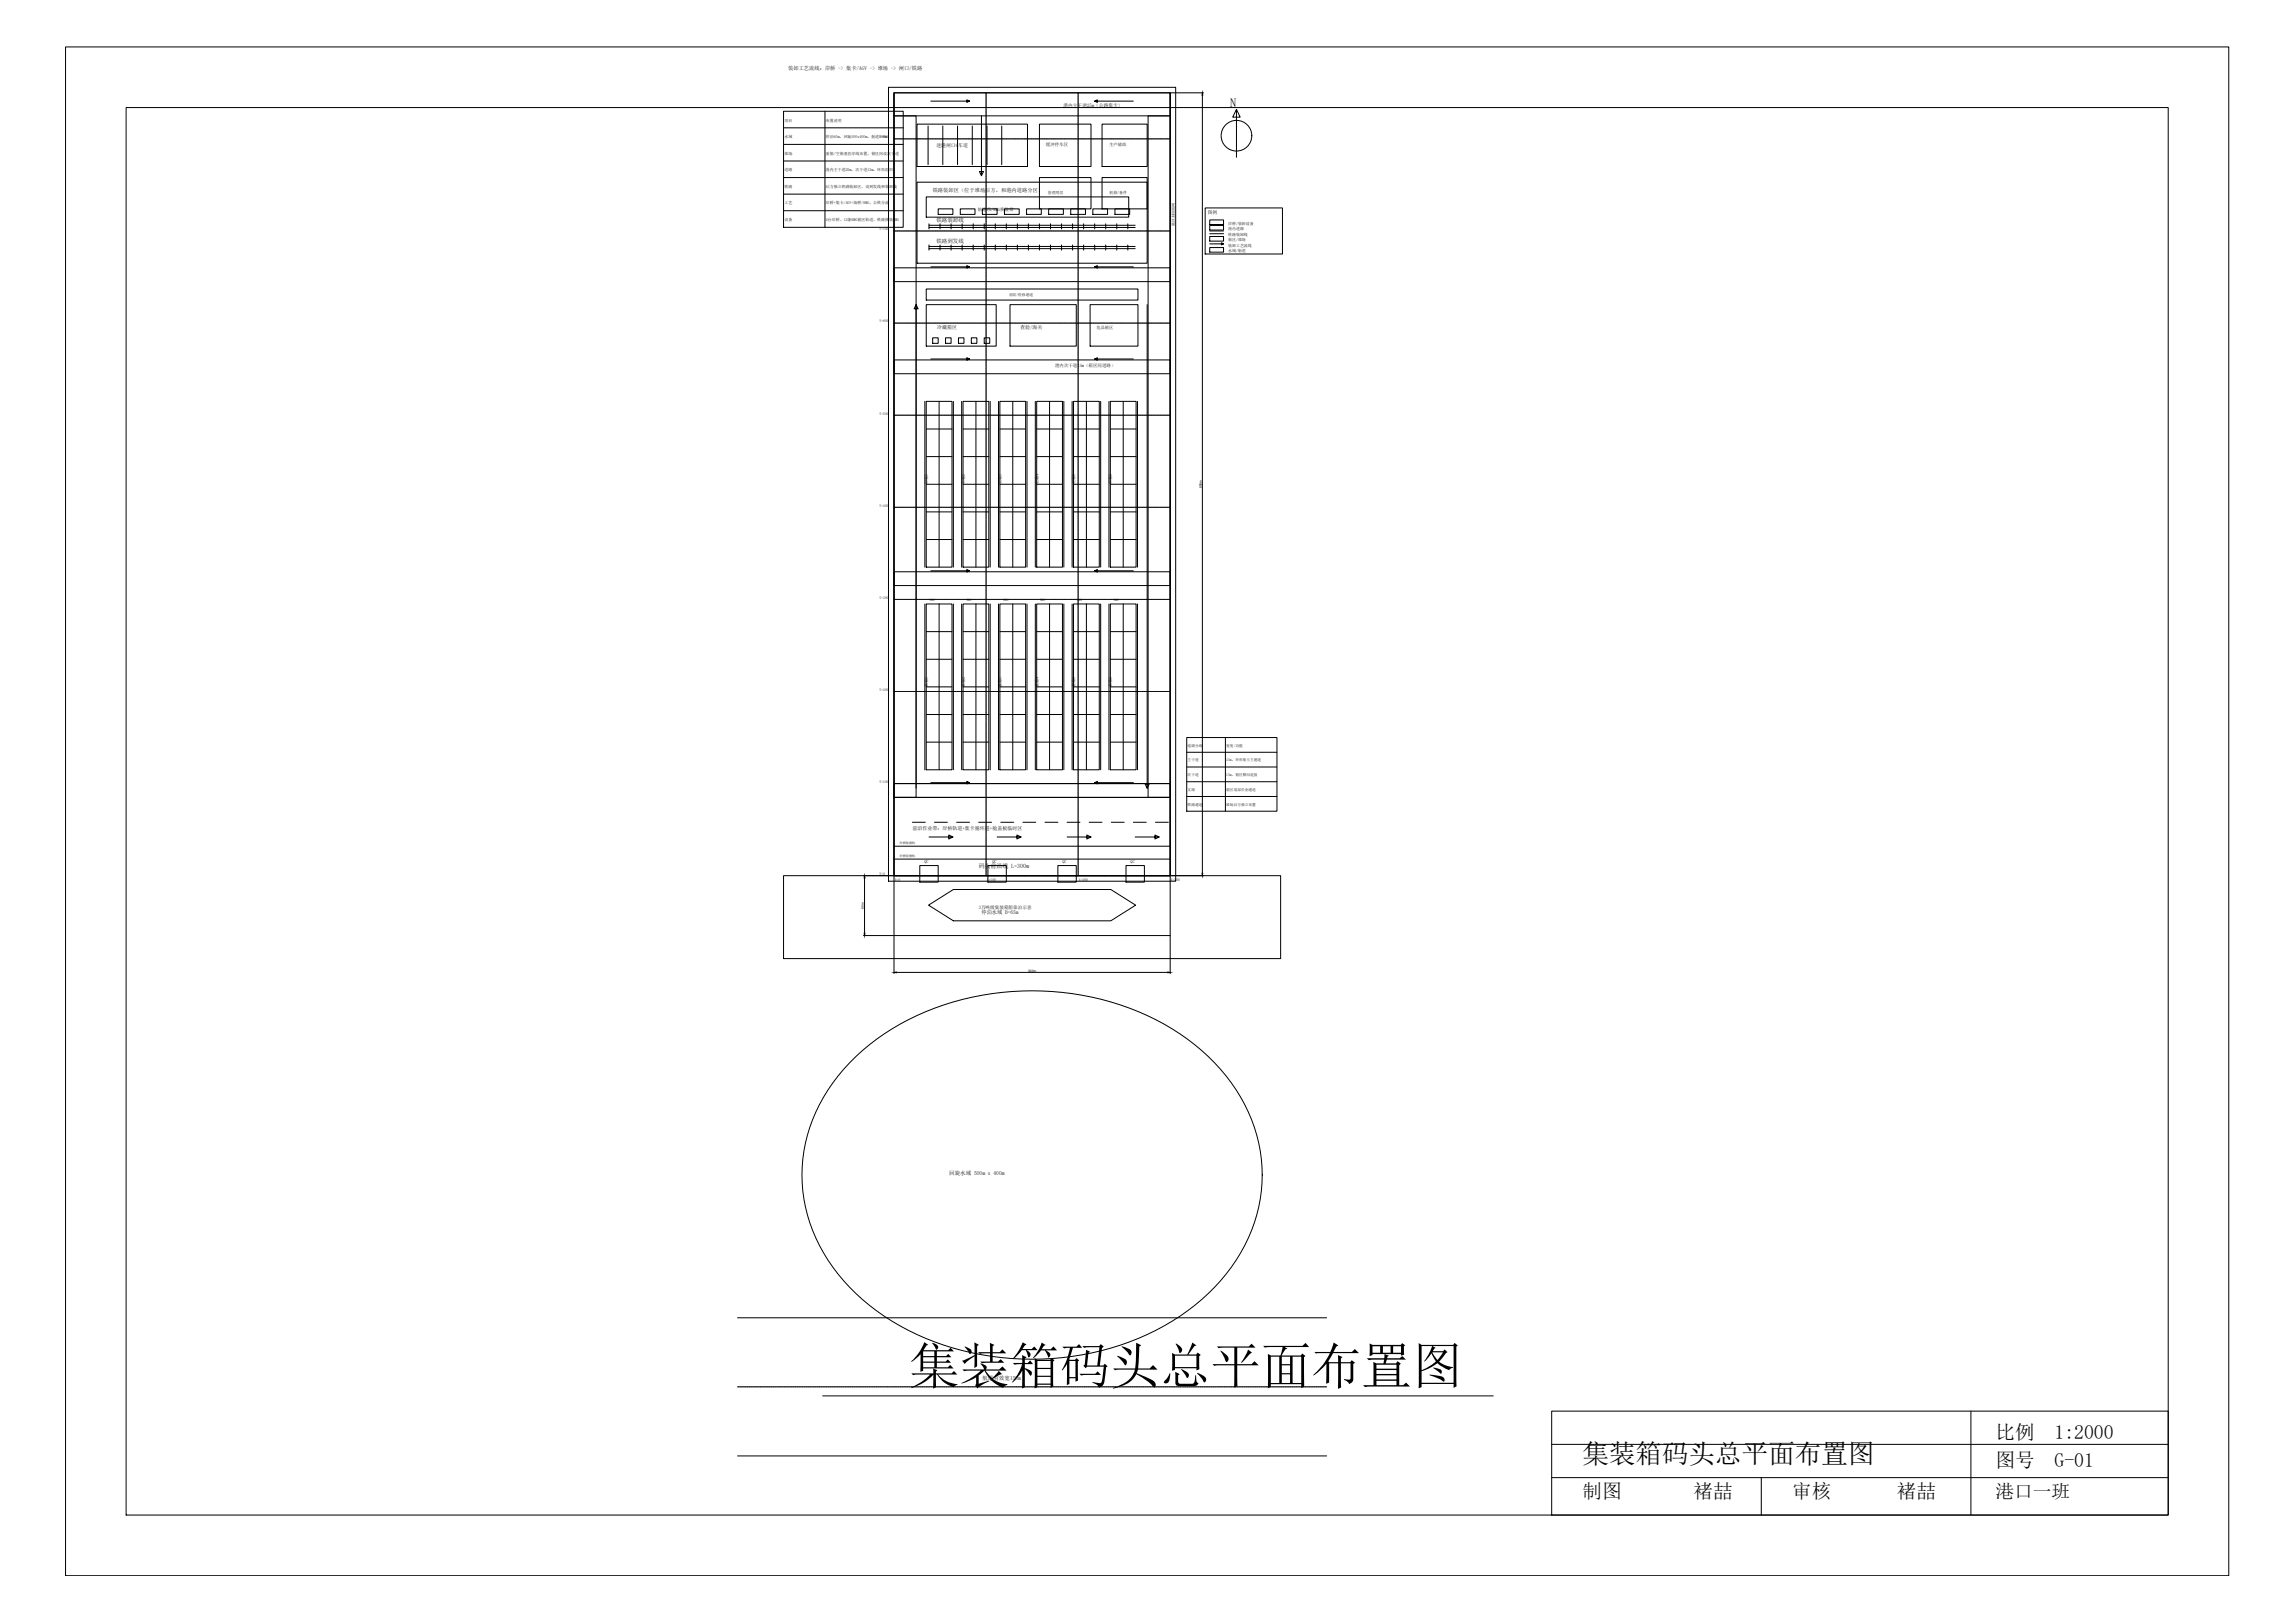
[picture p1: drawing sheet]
<svg xmlns="http://www.w3.org/2000/svg" width="841mm" height="594mm" viewBox="0 0 841 594" stroke-linecap="round" stroke-linejoin="round" font-family="sans-serif">
<defs><g id="words">
<text font-size="18.4" x="333.2" y="506.8">集装箱码头总平面布置图</text>
<text font-size="9.7" x="579.9" y="535.9">集装箱码头总平面布置图</text>
<g font-size="7.2">
<text x="731.3" y="527.1">比例</text>
<text x="752.9" y="527.1">1:2000</text>
<text x="731.3" y="537.4">图号</text>
<text x="752.9" y="537.4">G-01</text>
<text x="579.9" y="548.8">制图</text>
<text x="620.6" y="548.8">褚喆</text>
<text x="656.7" y="548.8">审核</text>
<text x="695.2" y="548.8">褚喆</text>
</g>
<text font-size="6.8" x="731.3" y="548.8">港口一班</text>
<text font-size="4.5" x="450.8" y="39.2">N</text>
<text font-size="2.2" x="358.7" y="318">码头前沿线 L=300m</text>
<g font-size="2">
<text x="343.1" y="81.2">铁路装卸线</text>
<text x="343.1" y="89">铁路到发线</text>
<text x="347.9" y="430.4">回旋水域 500m x 400m</text>
<text x="360" y="505.6">航道有效宽150m</text>
</g>
<g font-size="1.9">
<text x="288.8" y="25.6">装卸工艺流线：岸桥 -&gt; 集卡/AGV -&gt; 堆场 -&gt; 闸口/铁路</text>
<text x="341.8" y="70.4">铁路装卸区（位于堆场后方，和港内道路分区）</text>
<text x="359.7" y="334.9">停泊水域 B=65m</text>
</g>
<g font-size="1.8">
<text x="343.1" y="53.9">进港闸口6车道</text>
<text x="343.5" y="120.4">冷藏箱区</text>
<text x="373.8" y="120.4">查验/海关</text>
<text x="334.4" y="303.9">前沿作业带：岸桥轨道+集卡循环道+舱盖板临时区</text>
</g>
<g font-size="1.7">
<text x="389.7" y="39.1">港内主干道25m（公路集卡）</text>
<text x="442.6" y="78.5">图例</text>
<text x="358.7" y="332.9">3万吨级集装箱船靠泊示意</text>
</g>
<g font-size="1.6">
<text x="383.3" y="53.6">缓冲停车区</text>
<text x="358.3" y="77.2">轨道吊/RMG换装带</text>
<text x="386.6" y="134.5">港内次干道15m（箱区间道路）</text>
</g>
<g font-size="1.5">
<text x="406.6" y="53.6">生产辅助</text>
<text x="401.8" y="120.4">危品箱区</text>
<text x="338.7" y="316">QC</text>
<text x="363.7" y="316">QC</text>
<text x="389.3" y="316">QC</text>
<text x="414.3" y="316">QC</text>
</g>
<g font-size="1.4">
<text x="287.5" y="44.5">项目</text>
<text x="302.7" y="44.5">布置说明</text>
<text x="287.5" y="50.6">水域</text>
<text x="302.7" y="50.6">停泊65m，回旋500x400m，航道150m</text>
<text x="322.3" y="50.6">Y=800</text>
<text x="287.5" y="56.7">堆场</text>
<text x="302.7" y="56.7">重箱/空箱垂直岸线布置，箱区间设次干道</text>
<text x="287.5" y="62.7">道路</text>
<text x="302.7" y="62.7">港内主干道25m，次干道15m，环形组织</text>
<text x="287.5" y="68.8">铁路</text>
<text x="302.7" y="68.8">后方独立铁路装卸区，设到发线和装卸线</text>
<text x="383.9" y="71.1">管理用房</text>
<text x="406.6" y="71.1">机修/备件</text>
<text x="287.5" y="74.9">工艺</text>
<text x="302.7" y="74.9">岸桥+集卡/AGV+场桥/RMG，公铁分流</text>
<text x="287.5" y="80.9">设备</text>
<text x="302.7" y="80.9">4台岸桥、12条RMG箱区轨道、铁路换装RMG</text>
<text x="430.5" y="82.9" transform="rotate(-90 430.5 82.9)">港区封闭围网</text>
<text x="450.1" y="82.2">岸桥/装卸设备</text>
<text x="322.3" y="84.4">Y=700</text>
<text x="450.1" y="84.3">港内道路</text>
<text x="450.1" y="86.3">铁路装卸线</text>
<text x="450.1" y="88.3">箱区/堆场</text>
<text x="450.1" y="90.3">装卸工艺流线</text>
<text x="450.1" y="92.4">水域/航道</text>
<text x="369.8" y="108.5">消防/检修通道</text>
<text x="322.3" y="118.1">Y=600</text>
<text x="322.3" y="151.8">Y=500</text>
<text x="340" y="177.4" transform="rotate(-90 340 177.4)">空箱1</text>
<text x="353.5" y="177.4" transform="rotate(-90 353.5 177.4)">空箱2</text>
<text x="367" y="177.4" transform="rotate(-90 367 177.4)">空箱3</text>
<text x="380.5" y="177.4" transform="rotate(-90 380.5 177.4)">空箱4</text>
<text x="394" y="177.4" transform="rotate(-90 394 177.4)">空箱5</text>
<text x="407.5" y="177.4" transform="rotate(-90 407.5 177.4)">空箱6</text>
<text x="322.3" y="185.6">Y=400</text>
<text x="322.3" y="219.3">Y=300</text>
<text x="340" y="251.6" transform="rotate(-90 340 251.6)">重箱1</text>
<text x="353.5" y="251.6" transform="rotate(-90 353.5 251.6)">重箱2</text>
<text x="367" y="251.6" transform="rotate(-90 367 251.6)">重箱3</text>
<text x="380.5" y="251.6" transform="rotate(-90 380.5 251.6)">重箱4</text>
<text x="394" y="251.6" transform="rotate(-90 394 251.6)">重箱5</text>
<text x="407.5" y="251.6" transform="rotate(-90 407.5 251.6)">重箱6</text>
<text x="322.3" y="253">Y=200</text>
<text x="435.2" y="273.5">道路分级</text>
<text x="449.4" y="273.5">宽度/功能</text>
<text x="435.2" y="278.9">主干道</text>
<text x="449.4" y="278.9">25m，环形集卡主通道</text>
<text x="322.3" y="286.8">Y=100</text>
<text x="435.2" y="284.3">次干道</text>
<text x="449.4" y="284.3">15m，箱区横向连接</text>
<text x="435.2" y="289.7">支路</text>
<text x="449.4" y="289.7">箱区端部作业通道</text>
<text x="435.2" y="295.1">铁路通道</text>
<text x="449.4" y="295.1">堆场后方独立布置</text>
<text x="322.3" y="320.5">Y=0</text>
<text x="327.9" y="322.6">X=0</text>
<text x="361.6" y="322.6">X=100</text>
<text x="395.4" y="322.6">X=200</text>
<text x="429.1" y="322.6">X=300</text>
</g>
<g font-size="1.2">
<text x="440.4" y="178.8" transform="rotate(-90 440.4 178.8)">850m</text>
<text x="340.8" y="220.2">RMG</text>
<text x="354.3" y="220.2">RMG</text>
<text x="367.8" y="220.2">RMG</text>
<text x="381.3" y="220.2">RMG</text>
<text x="394.7" y="220.2">RMG</text>
<text x="408.2" y="220.2">RMG</text>
<text x="329.6" y="309.3">岸桥陆侧轨</text>
<text x="329.6" y="314">岸桥海侧轨</text>
<text x="316.6" y="332.8" transform="rotate(-90 316.6 332.8)">65m</text>
<text x="376.8" y="355.9">300m</text>
</g>
</g></defs>
<!-- layer: CONTROL -->
<path d="M327.6 34v286.7h101.2v-286.7M361.4 34v286.7M395.1 34v286.7M327.6 50.9h101.2M327.6 84.6h101.2M327.6 118.3h101.2M327.6 152.1h101.2M327.6 185.8h101.2M327.6 219.5h101.2M327.6 253.3h101.2M327.6 287h101.2" fill="none" stroke="#000" stroke-width=".37"/>
<!-- layer: TEXT -->
<g fill="none" stroke="#000" stroke-width=".37">
<path d="M453.1 40.1l1.4 2.8h-2.8l1.4-2.8v17.5"/>
<circle cx="453.1" cy="49.7" r="5.6"/>
</g>
<!-- layer: LAND -->
<path d="M327.6 34h101.2v286.7h-101.2z" fill="none" stroke="#000" stroke-width=".37"/>
<!-- layer: BORDER -->
<g fill="none" stroke="#000" stroke-width=".37">
<path d="M24 17.2h792.8v559.9h-792.8zM46.2 39.4h748.4v515.5h-748.4zM325.6 32h105.2v290.8h-105.2zM287.1 40.7h43.9v42.6h-43.9zM287.1 46.8h43.9M287.1 52.9h43.9M287.1 59h43.9M302.3 40.7v42.6M340.1 46.1v14.2M345.5 46.1v14.2M350.9 46.1v14.2M356.3 46.1v14.2"/>
<path d="M361.7 46.1v14.2M367.1 46.1v14.2M287.1 65h43.9M287.1 71.1h43.9M287.1 77.2h43.9M441.6 76.2h28.4v16.8h-28.4zM434.9 270.1h33v27h-33zM434.9 275.5h33M449.1 270.1v27M434.9 280.9h33M434.9 286.3h33M434.9 291.7h33"/>
<path d="M301.5 511.3h245.7M568.6 516.8h226v38.1h-226zM722.3 516.8v38.1M568.6 529h226M568.6 541.2h226M645.4 541.2v13.7"/>
</g>
<!-- layer: STRUCTURE -->
<path d="M380.9 45.5h18.9v15.5h-18.9zM403.9 45.5h16.5v15.5h-16.5zM336 66.7h84.4v29.7h-84.4zM380.9 65h18.9v11.5h-18.9zM403.9 65h16.5v11.5h-16.5zM339.4 111.6h25.7v15.2h-25.7zM370.1 111.6h24.3v15.2h-24.3zM399.5 111.6h17.5v15.2h-17.5zM327.6 320.7h101.2" fill="none" stroke="#000" stroke-width=".37"/>
<!-- layer: WATER -->
<path d="M443.3 90.7h5.1v1.7h-5.1zM287.1 320.7h182.2v30.4h-182.2zM340.3 331.5l9.1-5.7h57.7l9.1 5.7-9.1 5.8h-57.7zM327.6 342.7h101.2M311.3 389.3a91.2 91.2 0 0 1 59.6-26.1 97.3 97.3 0 0 1 67 19.5 61.5 61.5 0 0 1 24.7 47.7 61.5 61.5 0 0 1-24.7 47.7 98.4 98.4 0 0 1-74.3 18.7 88.6 88.6 0 0 1-54.5-27.7 56.6 56.6 0 0 1-11.3-59 63.8 63.8 0 0 1 13.5-20.8zM270.3 482.7h215.9M270.3 533.3h215.9" fill="none" stroke="#000" stroke-width=".37"/>
<!-- layer: CENTER -->
<g fill="none" stroke="#000" stroke-width=".37">
<path d="M343.8 76.5h5.4v2h-5.4zM351.9 76.5h5.4v2h-5.4zM360 76.5h5.4v2h-5.4zM368.1 76.5h5.4v2h-5.4zM376.2 76.5h5.4v2h-5.4zM384.3 76.5h5.4v2h-5.4zM392.4 76.5h5.4v2h-5.4zM400.5 76.5h5.4v2h-5.4zM408.6 76.5h5.4v2h-5.4zM443.3 86.6h5.1v1.7h-5.1zM339.4 147h9.5v60.7h-9.5zM339.4 157.1h9.5"/>
<path d="M344.1 147v60.7M352.9 147h9.5v60.7h-9.5zM352.9 157.1h9.5M357.6 147v60.7M366.4 147h9.5v60.7h-9.5zM366.4 157.1h9.5M371.1 147v60.7M379.9 147h9.4v60.7h-9.4zM379.9 157.1h9.4M384.6 147v60.7M393.4 147h9.4v60.7h-9.4zM393.4 157.1h9.4"/>
<path d="M398.1 147v60.7M406.9 147h9.4v60.7h-9.4zM406.9 157.1h9.4M411.6 147v60.7M339.4 177.4h9.5M339.4 167.2h9.5M352.9 177.4h9.5M352.9 167.2h9.5M366.4 177.4h9.5M366.4 167.2h9.5M379.9 177.4h9.4M379.9 167.2h9.4"/>
<path d="M393.4 177.4h9.4M393.4 167.2h9.4M406.9 177.4h9.4M406.9 167.2h9.4M339.4 197.6h9.5M339.4 187.5h9.5M352.9 197.6h9.5M352.9 187.5h9.5M366.4 197.6h9.5M366.4 187.5h9.5M379.9 197.6h9.4M379.9 187.5h9.4"/>
<path d="M393.4 197.6h9.4M393.4 187.5h9.4M406.9 197.6h9.4M406.9 187.5h9.4M339.4 221.2h9.5v60.7h-9.5zM339.4 231.3h9.5M344.1 221.2v60.7M352.9 221.2h9.5v60.7h-9.5zM352.9 231.3h9.5M357.6 221.2v60.7M366.4 221.2h9.5v60.7h-9.5zM366.4 231.3h9.5"/>
<path d="M371.1 221.2v60.7M379.9 221.2h9.4v60.7h-9.4zM379.9 231.3h9.4M384.6 221.2v60.7M393.4 221.2h9.4v60.7h-9.4zM393.4 231.3h9.4M398.1 221.2v60.7M406.9 221.2h9.4v60.7h-9.4zM406.9 231.3h9.4M411.6 221.2v60.7M339.4 251.6h9.5M339.4 241.5h9.5"/>
<path d="M352.9 251.6h9.5M352.9 241.5h9.5M366.4 251.6h9.5M366.4 241.5h9.5M379.9 251.6h9.4M379.9 241.5h9.4M393.4 251.6h9.4M393.4 241.5h9.4M406.9 251.6h9.4M406.9 241.5h9.4M339.4 271.8h9.5M339.4 261.7h9.5"/>
<path d="M352.9 271.8h9.5M352.9 261.7h9.5M366.4 271.8h9.5M366.4 261.7h9.5M379.9 271.8h9.4M379.9 261.7h9.4M393.4 271.8h9.4M393.4 261.7h9.4M406.9 271.8h9.4M406.9 261.7h9.4M270.3 508h215.9"/>
</g>
<!-- layer: ROAD -->
<g fill="none" stroke="#000" stroke-width=".37">
<path d="M327.6 34h101.2v8.4h-101.2zM327.6 42.4h8.1v249.7h-8.1zM336 45.5h40.5v15.5h-40.5zM420.7 42.4h8.1v249.7h-8.1zM327.6 98.1h101.2v5h-101.2zM443.3 82.6h5.1v1.7h-5.1zM339.4 105.8h77.6v4.1h-77.6zM327.6 131.8h101.2v5.1h-101.2zM327.6 209.4h101.2v5.1h-101.2zM327.6 292.1h101.2v28.6h-101.2zM327.6 287h101.2v5.1h-101.2zM334.4 301.2h4.7"/>
<path d="M342.5 301.2h4.7M350.6 301.2h4.7M358.7 301.2h4.7M366.8 301.2h4.7M374.8 301.2h4.8M382.9 301.2h4.8M391 301.2h4.8M399.1 301.2h4.8M407.2 301.2h4.8M415.3 301.2h4.7M423.4 301.2h4.7"/>
</g>
<!-- layer: RAIL -->
<g fill="none" stroke="#000" stroke-width=".37">
<path d="M340.4 83.3h75.6M340.4 82.5h75.6M340.4 82v1.9M340.4 89.7v1.9M340.4 91.1h75.6M340.4 90.3h75.6M344.5 82v1.9M344.5 89.7v1.9M348.5 82v1.9M348.5 89.7v1.9M352.6 82v1.9M352.6 89.7v1.9"/>
<path d="M356.6 82v1.9M356.6 89.7v1.9M360.7 82v1.9M360.7 89.7v1.9M364.7 82v1.9M364.7 89.7v1.9M368.8 82v1.9M368.8 89.7v1.9M372.8 82v1.9M372.8 89.7v1.9M376.9 82v1.9M376.9 89.7v1.9"/>
<path d="M380.9 82v1.9M380.9 89.7v1.9M385 82v1.9M385 89.7v1.9M389 82v1.9M389 89.7v1.9M393.1 82v1.9M393.1 89.7v1.9M397.1 82v1.9M397.1 89.7v1.9M401.2 82v1.9M401.2 89.7v1.9"/>
<path d="M405.2 82v1.9M405.2 89.7v1.9M409.3 82v1.9M409.3 89.7v1.9M413.3 82v1.9M413.3 89.7v1.9M443.3 85.6h5.1M443.3 84.6h5.1M338.9 147v60.7M349.4 147v60.7M352.4 147v60.7M362.9 147v60.7"/>
<path d="M365.9 147v60.7M376.4 147v60.7M379.4 147v60.7M389.9 147v60.7M392.9 147v60.7M403.3 147v60.7M406.4 147v60.7M416.8 147v60.7M338.9 221.2v60.7M349.4 221.2v60.7M352.4 221.2v60.7M362.9 221.2v60.7"/>
<path d="M365.9 221.2v60.7M376.4 221.2v60.7M379.4 221.2v60.7M389.9 221.2v60.7M392.9 221.2v60.7M403.3 221.2v60.7M406.4 221.2v60.7M416.8 221.2v60.7M327.6 314.7h101.2M327.6 309.9h101.2"/>
</g>
<!-- layer: EQUIPMENT -->
<path d="M339.4 72.1h74.2v7.4h-74.2zM443.3 80.6h5.1v1.6h-5.1zM341.8 123.7h2v2.1h-2zM346.5 123.7h2v2.1h-2zM351.2 123.7h2.1v2.1h-2.1zM356 123.7h2v2.1h-2zM360.7 123.7h2v2.1h-2zM337.1 317h6.7v6.1h-6.7zM362 317h6.8v6.1h-6.8zM387.7 317h6.7v6.1h-6.7zM412.6 317h6.8v6.1h-6.8z" fill="none" stroke="#000" stroke-width=".37"/>
<!-- layer: PROCESS -->
<g fill="none" stroke="#000" stroke-width=".37">
<path d="M341.1 37h14.2l-1-.4v.9l1-.5M401.2 37l.9-.4v.9l-.9-.5h14.1M359.7 42.4v22l.7-1.6h-1.5l.8 1.6M341.1 97.8h14.2l-1-.5v.9l1-.4M401.2 97.8l.9-.5v.9l-.9-.4h14.1M443.3 89.3h5.1l-.8-.4v.8l.8-.4M335.7 111.6l.8 1.5h-1.5l.7-1.5v177.1M420.4 111.6v177.1l.7-1.5h-1.5l.8 1.5M341.1 131.5h14.2l-1-.5v1l1-.5M401.2 131.5l.9-.5v1l-.9-.5h14.1M341.1 209.1h14.2l-1-.5v.9l1-.4M401.2 209.1l.9-.5v.9l-.9-.4h14.1"/>
<path d="M341.1 286.7h14.2l-1-.5v.9l1-.4M401.2 286.7l.9-.5v.9l-.9-.4h14.1M340.4 306.6h8.8l-1.5-.8v1.5l1.5-.7M365.4 306.6h8.8l-1.5-.8v1.5l1.5-.7M391 306.6h8.8l-1.5-.8v1.5l1.5-.7M416 306.6h8.8l-1.5-.8v1.5l1.5-.7"/>
</g>
<!-- layer: DIM -->
<path d="M429 34h12M440.6 34.8v285.1M316.4 320.7h11M316.8 321.6v20.2M327.6 320.9v35.7M428.8 320.9v35.7M429 320.7h12M316.4 342.7h11M328.5 356.2h99.5" fill="none" stroke="#000" stroke-width=".37"/>
<path d="M440.6 34l.2 .8h-.3zM440.5 319.9h.3l-.2 .8zM316.8 320.7l.2 .9h-.3zM316.7 341.8h.3l-.2 .9zM327.6 356.2l.9-.2v.3zM428 356l.8 .2-.8 .1z" fill="#000" stroke="#000" stroke-width=".37"/>
<use href="#words"/>
</svg>
